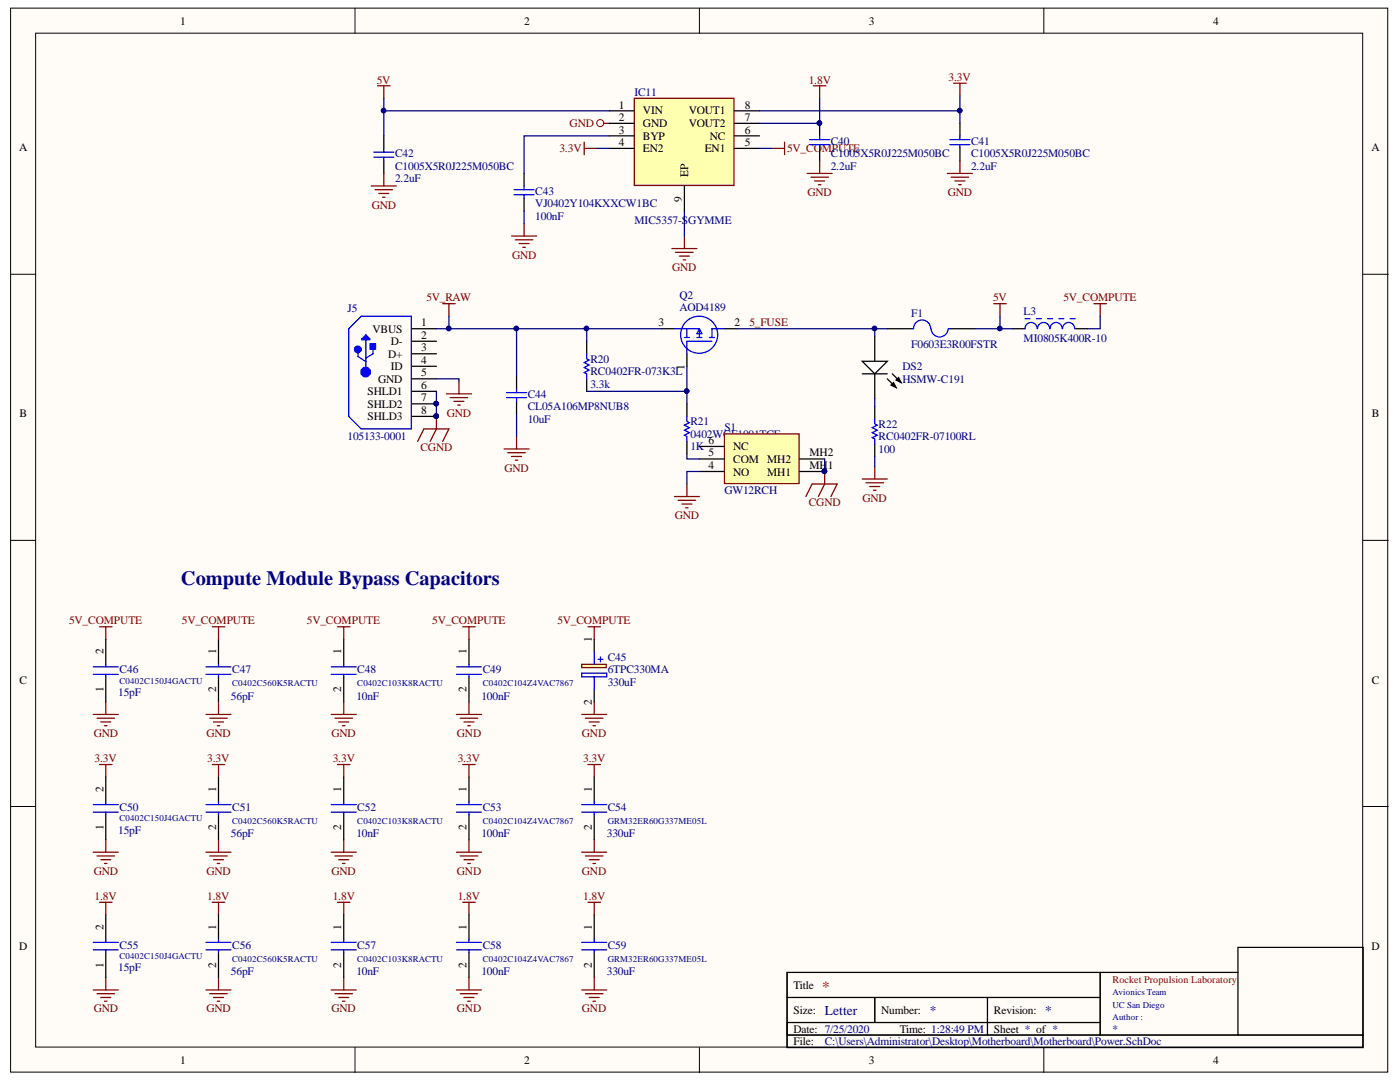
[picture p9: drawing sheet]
<svg xmlns="http://www.w3.org/2000/svg" width="279mm" height="216mm" viewBox="0 0 279 216" stroke-linecap="round" stroke-linejoin="round" font-family="sans-serif">
<defs><g id="words">
<text font-size="4.1" fill="#000080" x="36.1" y="116.7">Compute Module Bypass Capacitors</text>
<text font-size="3.1" fill="#980000" x="164.1" y="197.9">*</text>
<g font-size="2.7" fill="#000080">
<text x="164.6" y="202.4">Letter</text>
<text x="185.6" y="202.4">*</text>
<text x="208.6" y="202.4">*</text>
</g>
<g font-size="2.3">
<text x="35.9" y="4.9">1</text>
<text x="104.6" y="4.9">2</text>
<text x="173.4" y="4.9">3</text>
<text x="242.1" y="4.9">4</text>
<text x="123.5" y="21.7">1</text>
<text x="128.3" y="22.8">VIN</text>
<text x="137.5" y="22.8">VOUT1</text>
<text x="148.6" y="21.7">8</text>
<text x="123.5" y="24.1">2</text>
<text x="123.5" y="26.6">3</text>
<text x="123.5" y="29.1">4</text>
<text x="128.3" y="25.4">GND</text>
<text x="128.3" y="27.9">BYP</text>
<text x="137.5" y="25.4">VOUT2</text>
<text x="141.7" y="27.9">NC</text>
<text x="148.6" y="24.1">7</text>
<text x="148.6" y="26.6">6</text>
<text x="148.6" y="29.1">5</text>
<text x="3.8" y="30.2">A</text>
<text x="128.3" y="30.4">EN2</text>
<text x="137.4" y="35.4" transform="rotate(-90 137.4 35.4)">EP</text>
<text x="140.7" y="30.4">EN1</text>
<text x="273.7" y="30.2">A</text>
<text x="136.1" y="40.3" transform="rotate(-90 136.1 40.3)">9</text>
<text x="84.1" y="65.1">1</text>
<text x="131.4" y="65.1">3</text>
<text x="146.6" y="65.1">2</text>
<text x="74.4" y="66.4">VBUS</text>
<text x="77.5" y="71.4">D+</text>
<text x="78" y="68.8">D-</text>
<text x="84.1" y="67.6">2</text>
<text x="84.1" y="70.1">3</text>
<text x="75.5" y="76.4">GND</text>
<text x="78" y="73.8">ID</text>
<text x="84.1" y="72.6">4</text>
<text x="84.1" y="75.1">5</text>
<text x="84.1" y="77.6">6</text>
<text x="136.6" y="73.7" transform="rotate(-90 136.6 73.7)">1</text>
<text x="3.9" y="83.3">B</text>
<text x="73.3" y="78.8">SHLD1</text>
<text x="73.3" y="81.4">SHLD2</text>
<text x="73.3" y="83.9">SHLD3</text>
<text x="84.1" y="80.1">7</text>
<text x="84.1" y="82.6">8</text>
<text x="273.8" y="83.3">B</text>
<text x="141.4" y="88.6">6</text>
<text x="146.3" y="89.8">NC</text>
<text x="141.4" y="93.6">4</text>
<text x="141.4" y="91.1">5</text>
<text x="146.3" y="94.9">NO</text>
<text x="146.3" y="92.3">COM</text>
<text x="153.1" y="94.9">MH1</text>
<text x="153.1" y="92.3">MH2</text>
<text x="161.6" y="93.6">MH</text>
<text x="161.6" y="91.1">MH2</text>
<text x="165.2" y="93.6">1</text>
<text x="20.6" y="130.6" transform="rotate(-90 20.6 130.6)">2</text>
<text x="43.1" y="130.6" transform="rotate(-90 43.1 130.6)">1</text>
<text x="68.1" y="130.6" transform="rotate(-90 68.1 130.6)">1</text>
<text x="93.1" y="130.6" transform="rotate(-90 93.1 130.6)">1</text>
<text x="118.1" y="128" transform="rotate(-90 118.1 128)">1</text>
<text x="3.9" y="136.4">C</text>
<text x="273.8" y="136.4">C</text>
<text x="20.6" y="138.2" transform="rotate(-90 20.6 138.2)">1</text>
<text x="43.1" y="138.2" transform="rotate(-90 43.1 138.2)">2</text>
<text x="68.1" y="138.2" transform="rotate(-90 68.1 138.2)">2</text>
<text x="93.1" y="138.2" transform="rotate(-90 93.1 138.2)">2</text>
<text x="118.1" y="140.7" transform="rotate(-90 118.1 140.7)">2</text>
<text x="20.6" y="158" transform="rotate(-90 20.6 158)">2</text>
<text x="43.1" y="158" transform="rotate(-90 43.1 158)">1</text>
<text x="68.1" y="158" transform="rotate(-90 68.1 158)">1</text>
<text x="93.1" y="158" transform="rotate(-90 93.1 158)">1</text>
<text x="118.1" y="158" transform="rotate(-90 118.1 158)">1</text>
<text x="20.6" y="165.7" transform="rotate(-90 20.6 165.7)">1</text>
<text x="43.1" y="165.7" transform="rotate(-90 43.1 165.7)">2</text>
<text x="68.1" y="165.7" transform="rotate(-90 68.1 165.7)">2</text>
<text x="93.1" y="165.7" transform="rotate(-90 93.1 165.7)">2</text>
<text x="118.1" y="165.7" transform="rotate(-90 118.1 165.7)">2</text>
<text x="20.6" y="185.5" transform="rotate(-90 20.6 185.5)">2</text>
<text x="43.1" y="185.5" transform="rotate(-90 43.1 185.5)">1</text>
<text x="68.1" y="185.5" transform="rotate(-90 68.1 185.5)">1</text>
<text x="93.1" y="185.5" transform="rotate(-90 93.1 185.5)">1</text>
<text x="118.1" y="185.5" transform="rotate(-90 118.1 185.5)">1</text>
<text x="3.8" y="189.5">D</text>
<text x="273.7" y="189.5">D</text>
<text x="20.6" y="193.1" transform="rotate(-90 20.6 193.1)">1</text>
<text x="43.1" y="193.1" transform="rotate(-90 43.1 193.1)">2</text>
<text x="68.1" y="193.1" transform="rotate(-90 68.1 193.1)">2</text>
<text x="93.1" y="193.1" transform="rotate(-90 93.1 193.1)">2</text>
<text x="118.1" y="193.1" transform="rotate(-90 118.1 193.1)">2</text>
<text x="158.3" y="197.3">Title</text>
<text x="158.3" y="202.3">Size:</text>
<text x="175.9" y="202.3">Number:</text>
<text x="198.4" y="202.3">Revision:</text>
<text x="158.3" y="206.1">Date: 7/25/2020</text>
<text x="158.3" y="208.5">File:</text>
<text x="179.6" y="206.1">Time: 1:28:49 PM</text>
<text x="198.4" y="206.1">Sheet * of *</text>
<text x="35.9" y="212.3">1</text>
<text x="104.6" y="212.3">2</text>
<text x="173.4" y="212.3">3</text>
<text x="242.1" y="212.3">4</text>
</g>
<g font-size="2.3" fill="#800000">
<text x="75.2" y="16.7">5V</text>
<text x="161.4" y="16.7">1.8V</text>
<text x="189.3" y="16.2">3.3V</text>
<text x="113.7" y="25.4">GND</text>
<text x="111.7" y="30.4">3.3V</text>
<text x="157.1" y="30.4">5V_CO</text>
<text x="164" y="30.4">MPUTE</text>
<text x="74.2" y="41.6">GND</text>
<text x="161.1" y="39.2">GND</text>
<text x="189.1" y="39.2">GND</text>
<text x="102.2" y="51.6">GND</text>
<text x="134.2" y="54.1">GND</text>
<text x="85.1" y="60.1">5V_RAW</text>
<text x="149.5" y="65.1">5_FUSE</text>
<text x="198.2" y="60.1">5V</text>
<text x="212.2" y="60.1">5V_COMPUTE</text>
<text x="89.2" y="83.1">GND</text>
<text x="83.9" y="90.1">CGND</text>
<text x="100.7" y="94.1">GND</text>
<text x="161.4" y="101.1">CGND</text>
<text x="172.1" y="100.1">GND</text>
<text x="134.7" y="103.6">GND</text>
<text x="13.8" y="124.6">5V_COMPUTE</text>
<text x="36.3" y="124.6">5V_COMPUTE</text>
<text x="61.2" y="124.6">5V_COMPUTE</text>
<text x="86.3" y="124.6">5V_COMPUTE</text>
<text x="111.2" y="124.6">5V_COMPUTE</text>
<text x="18.7" y="147.1">GND</text>
<text x="41.2" y="147.1">GND</text>
<text x="66.1" y="147.1">GND</text>
<text x="91.2" y="147.1">GND</text>
<text x="116.1" y="147.1">GND</text>
<text x="18.9" y="152">3.3V</text>
<text x="41.4" y="152">3.3V</text>
<text x="66.4" y="152">3.3V</text>
<text x="91.4" y="152">3.3V</text>
<text x="116.4" y="152">3.3V</text>
<text x="18.7" y="174.5">GND</text>
<text x="18.9" y="179.5">1.8V</text>
<text x="41.2" y="174.5">GND</text>
<text x="41.4" y="179.5">1.8V</text>
<text x="66.1" y="174.5">GND</text>
<text x="66.4" y="179.5">1.8V</text>
<text x="91.2" y="174.5">GND</text>
<text x="91.4" y="179.5">1.8V</text>
<text x="116.1" y="174.5">GND</text>
<text x="116.4" y="179.5">1.8V</text>
<text x="18.7" y="202">GND</text>
<text x="41.2" y="202">GND</text>
<text x="66.1" y="202">GND</text>
<text x="91.2" y="202">GND</text>
<text x="116.1" y="202">GND</text>
</g>
<g font-size="2.3" fill="#000080">
<text x="126.6" y="19.1">IC11</text>
<text x="165.8" y="28.8">C40</text>
<text x="193.8" y="28.8">C41</text>
<text x="78.8" y="31.4">C42</text>
<text x="78.8" y="33.8">C1005X5R0J225M050BC</text>
<text x="165.8" y="33.8">2.2uF</text>
<text x="165.8" y="31.4">C1005X5R0J225M050BC</text>
<text x="193.8" y="33.8">2.2uF</text>
<text x="193.8" y="31.4">C1005X5R0J225M050BC</text>
<text x="78.8" y="36.4">2.2uF</text>
<text x="106.8" y="38.9">C43</text>
<text x="106.8" y="41.4">VJ0402Y104KXXCW1BC</text>
<text x="106.8" y="43.9">100nF</text>
<text x="126.6" y="44.7">MIC5357-SGYMME</text>
<text x="135.6" y="59.6">Q2</text>
<text x="69.4" y="62.3">J5</text>
<text x="135.6" y="62.1">AOD4189</text>
<text x="181.9" y="63.3">F1</text>
<text x="204.3" y="62.8">L3</text>
<text x="181.9" y="69.3">F0603E3R00FSTR</text>
<text x="204.3" y="68.3">MI0805K400R-10</text>
<text x="117.8" y="77.4">3.3k</text>
<text x="117.8" y="72.4">R20</text>
<text x="117.8" y="74.8">RC0402FR-073K3L</text>
<text x="180.1" y="73.8">DS2</text>
<text x="180.1" y="76.4">HSMW-C191</text>
<text x="105.3" y="79.3">C44</text>
<text x="105.3" y="81.9">CL05A106MP8NUB8</text>
<text x="69.4" y="87.9">105133-0001</text>
<text x="105.3" y="84.3">10uF</text>
<text x="137.8" y="89.8">1K</text>
<text x="137.8" y="84.8">R21</text>
<text x="137.8" y="87.4">0402WGF1001TCE</text>
<text x="144.6" y="86.1">S1</text>
<text x="175.3" y="85.3">R22</text>
<text x="175.3" y="87.9">RC0402FR-07100RL</text>
<text x="175.3" y="90.3">100</text>
<text x="144.6" y="98.6">GW12RCH</text>
<text x="121.3" y="131.8">C45</text>
<text x="23.9" y="134.3">C46</text>
<text x="46.4" y="134.3">C47</text>
<text x="71.3" y="134.3">C48</text>
<text x="96.3" y="134.3">C49</text>
<text x="121.3" y="136.8">330uF</text>
<text x="121.3" y="134.3">6TPC330MA</text>
<text x="23.6" y="138.9">15pF</text>
<text x="46.1" y="139.6">56pF</text>
<text x="71.1" y="139.6">10nF</text>
<text x="96.1" y="139.6">100nF</text>
<text x="23.9" y="161.9">C50</text>
<text x="46.4" y="161.9">C51</text>
<text x="71.3" y="161.9">C52</text>
<text x="96.3" y="161.9">C53</text>
<text x="121.3" y="161.9">C54</text>
<text x="23.6" y="166.3">15pF</text>
<text x="46.1" y="167.1">56pF</text>
<text x="71.1" y="167.1">10nF</text>
<text x="96.1" y="167.1">100nF</text>
<text x="121.1" y="167.1">330uF</text>
<text x="23.9" y="189.3">C55</text>
<text x="46.4" y="189.3">C56</text>
<text x="71.3" y="189.3">C57</text>
<text x="96.3" y="189.3">C58</text>
<text x="121.3" y="189.3">C59</text>
<text x="23.6" y="193.8">15pF</text>
<text x="46.1" y="194.6">56pF</text>
<text x="71.1" y="194.6">10nF</text>
<text x="96.1" y="194.6">100nF</text>
<text x="121.1" y="194.6">330uF</text>
<text x="164.6" y="208.5">C:\Users\Administrator\Desktop\Motherboard\Motherboard\Power.SchDoc</text>
<text x="222" y="206.1">*</text>
</g>
<text font-size="2" fill="#980000" x="222" y="196.1">Rocket Propulsion Laboratory</text>
<g font-size="1.8" fill="#000080">
<text x="23.9" y="136.4">C0402C150J4GACTU</text>
<text x="46.4" y="136.9">C0402C560K5RACTU</text>
<text x="71.3" y="136.9">C0402C103K8RACTU</text>
<text x="96.3" y="136.9">C0402C104Z4VAC7867</text>
<text x="23.9" y="163.9">C0402C150J4GACTU</text>
<text x="46.4" y="164.4">C0402C560K5RACTU</text>
<text x="71.3" y="164.4">C0402C103K8RACTU</text>
<text x="96.3" y="164.4">C0402C104Z4VAC7867</text>
<text x="121.3" y="164.4">GRM32ER60G337ME05L</text>
<text x="23.9" y="191.4">C0402C150J4GACTU</text>
<text x="46.4" y="191.9">C0402C560K5RACTU</text>
<text x="71.3" y="191.9">C0402C103K8RACTU</text>
<text x="96.3" y="191.9">C0402C104Z4VAC7867</text>
<text x="121.3" y="191.9">GRM32ER60G337ME05L</text>
<text x="222" y="201.2">UC San Diego</text>
<text x="222" y="198.6">Avionics Team</text>
<text x="222" y="203.6">Author :</text>
</g>
</g></defs>
<g fill="#fffcf8" stroke="#000" stroke-width=".2">
<path d="M2.1 1.6h274.9v212.3h-274.9z"/>
<path d="M7.1 6.6h264.9v202.3h-264.9z"/>
</g>
<g fill="none" stroke="#000" stroke-width=".2">
<path d="M70.8 1.6v5M139.6 1.6v5M208.3 1.6v5M2.1 54.7h5M272.1 54.7h5M2.1 107.8h5M272.1 107.8h5M2.1 160.9h5M272.1 160.9h5M157.1 199h62.5M174.6 199v5M197.1 199v7.5"/>
<path d="M219.6 194v12.5M247.1 194h-90v15M70.8 209v5M139.6 209v5M157.1 206.5h115M157.1 204h62.5M208.3 209v5"/>
</g>
<g fill="none" stroke="#000" stroke-width=".25">
<path d="M76.6 27.1v2.5M76.6 32.1v2.5M104.6 34.6v2.5M104.6 39.6v2.5M163.6 24.6v2.5M163.6 29.6v2.5M191.6 24.6v2.5M191.6 29.6v2.5M82.1 65.6h5M82.1 68.1h5M82.1 70.6h5M82.1 73.1h5"/>
<path d="M82.1 75.6h5M82.1 78.1h5M117.1 68.1v2.5M117.1 75.6v2.5M174.6 67.1v5M174.6 74.6v5M177.1 65.6h5M189.6 65.6h5M202.1 65.6h2.5M214.6 65.6h2.5M82.1 80.6h5M82.1 83.1h5"/>
<path d="M137.1 80.6v2.5M137.1 88.1v2.5M174.6 81.1v2.5M174.6 88.6v2.5M157.1 199h62.5M174.6 199v5M197.1 199v7.5M219.6 194v10h-62.5v2.5h90M247.1 194v12.5h25M247.1 194v-5h25v17.5M247.1 194h-90v15h115v-2.5M219.6 204v2.5"/>
</g>
<circle cx="119.8" cy="24.6" r=".7" fill="none" stroke="#800000" stroke-width=".2"/>
<g fill="none" stroke="#800000" stroke-width=".25">
<path d="M75.3 17.1h2.5M76.6 17.1v2.5M162.3 17.1h2.5M163.6 17.1v2.5M190.3 16.6h2.5M191.6 16.6v2.5M74.1 37.1h5M74.8 37.9h3.5M75.6 38.6h2M76.3 39.4h.5M76.6 34.6v2.5M116.6 29.6h2.5"/>
<path d="M116.6 28.4v2.5M120.6 24.6h1M154.1 29.6h2.5M156.6 28.4v2.5M161.1 34.6h5M161.8 35.4h3.5M162.6 36.1h2M163.3 36.9h.5M163.6 32.1v2.5M189.1 34.6h5M189.8 35.4h3.5M190.6 36.1h2"/>
<path d="M191.3 36.9h.5M191.6 32.1v2.5M102.1 47.1h5M102.8 47.9h3.5M103.6 48.6h2M104.3 49.4h.5M104.6 44.6v2.5M134.1 49.6h5M134.8 50.4h3.5M135.6 51.1h2M136.3 51.9h.5M136.6 47.1v2.5"/>
<path d="M88.3 60.6h2.5M89.6 60.6v2.5M198.3 60.6h2.5M199.6 60.6v2.5M218.3 60.6h2.5M219.6 60.6v2.5M83.3 88.1l1.3-2.5h5l-1.3 2.5M87.1 83.1v2.5l-1.3 2.5M160.8 99.1l1.3-2.5h5l-1.3 2.5M164.6 94.1v2.5l-1.3 2.5"/>
</g>
<g fill="none" stroke="#00f" stroke-width=".25">
<path d="M74.6 30.4h4M74.6 31.4h4M76.6 29.6v.8M76.6 31.4v.7M102.6 37.9h4M102.6 38.9h4M104.6 37.1v.8M104.6 38.9v.7M161.6 27.9h4M161.6 28.9h4M163.6 27.1v.8M163.6 28.9v.7"/>
<path d="M189.6 27.9h4M189.6 28.9h4M191.6 27.1v.8M191.6 28.9v.7M69.6 65.6l2.5-2.5h10v22.5h-10l-2.5-2.5zM71.4 70.2v.9l1.6 1.1M72.2 67.6l.8-.8 .8 .8v.2h-1.6zM72.2 67.6h1.4M73 67.8v6.5M73 67l-.4 .4h.8l-.4-.2M74.4 69.4v1.2l-1.4 .8M117.1 70.6v1l.5 .2-1 .5 1 .5-1 .5 1 .5-1 .5 .5 .3v1"/>
<path d="M182.1 65.6h.2M182.3 65.5a1.7 1.7 0 0 1 1.7-1.7 1.7 1.7 0 0 1 1.7 1.8M185.8 65.6a1.7 1.7 0 0 0 1.7 1.6 1.7 1.7 0 0 0 1.7-1.6M189.3 65.6h.3M204.6 63.6h1M206.8 63.6h1M207 65.6a1.2 1.2 0 0 0-1.2-1.3 1.2 1.2 0 0 0-1.2 1.3M209.1 63.6h1M209.5 65.6a1.2 1.2 0 0 0-1.2-1.3 1.2 1.2 0 0 0-1.2 1.3M211.3 63.6h1M212 65.6a1.2 1.2 0 0 0-1.2-1.3 1.2 1.2 0 0 0-1.2 1.3M213.6 63.6h1"/>
<path d="M214.5 65.6a1.2 1.2 0 0 0-1.2-1.3 1.2 1.2 0 0 0-1.2 1.3M137.1 83.1v1l.5 .2-1 .5 1 .5-1 .5 1 .5-1 .5 .5 .3v1M174.6 83.6v1l.5 .2-1 .5 1 .5-1 .5 1 .5-1 .5 .5 .3v1"/>
</g>
<g fill="#000080" stroke="#000080" stroke-width=".2">
<circle cx="163.5" cy="24.6" r=".45"/>
<circle cx="87" cy="80.5" r=".45"/>
<circle cx="87" cy="83" r=".45"/>
<circle cx="164.5" cy="94" r=".45"/>
</g>
<path d="M73.8 68.6h1.1v1.1h-1.1z" fill="#00f" stroke="#00f" stroke-width=".25"/>
<g fill="none" stroke="#00f" stroke-width="1.2">
<circle cx="71.4" cy="69.7" r=".15"/>
<circle cx="73" cy="74.2" r=".45"/>
</g>
<path d="M172.1 72.1h5l-2.5 2.5z" fill="#fff"/>
<path d="M172.1 72.1h5l-2.5 2.5zM172.1 74.6h5M177.1 75.6l1.7 1.7M177.8 76.8l.5-.5 .5 1zM178.1 74.6l1.7 1.7M178.8 75.8l.5-.5 .5 1z" fill="none" stroke="#000" stroke-width=".25"/>
<path d="M177.8 76.8l.5-.5 .5 1zM178.8 75.8l.5-.5 .5 1z" fill="#000"/>
<g fill="none" stroke="#800000" stroke-width=".25">
<path d="M89.1 78.6h5M89.8 79.3h3.5M91.6 76.1v2.5M90.6 80.1h2M91.3 80.8h.5M100.6 89.6h5M101.3 90.3h3.5M102.1 91.1h2M102.8 91.8h.5M103.1 87.1v2.5M134.6 99.1h5M135.3 99.8h3.5"/>
<path d="M137.1 96.6v2.5M172.1 95.6h5M172.8 96.3h3.5M173.6 97.1h2M174.3 97.8h.5M174.6 93.1v2.5M136.1 100.6h2M136.8 101.3h.5"/>
</g>
<path d="M126.6 19.6h19.9v17.4h-19.9z" fill="#ffffb0" stroke="#800000" stroke-width=".25"/>
<g fill="none" stroke="#000" stroke-width=".25">
<path d="M121.6 22.1h5M121.6 24.6h5M121.6 27.1h5M121.6 29.6h5M136.6 37.1v5M146.6 22.1h5M146.6 24.6h5M146.6 27.1h5M146.6 29.6h5M103.1 75.1v2.5M132.1 65.6h2.5M137.1 70.6v2.5"/>
<path d="M144.6 65.6h2.5M103.1 80.1v2.5"/>
</g>
<g fill="none" stroke="#00f" stroke-width=".25">
<path d="M101.1 78.3h4M101.1 79.3h4M103.1 77.6v.7M103.1 79.3v.8M134.6 65.6h5M136.6 67.3h1M137.1 65.6v1.7M139.1 67.3h1M139.6 65.6v1.7M139.6 65.6l.5 1h-1zM141.6 67.3h1M142.1 68.1h-5v2.5"/>
<path d="M144.6 65.6h-2.5v1.7"/>
<circle cx="139.5" cy="66.8" r="3.7"/>
</g>
<path d="M144.6 86.6h14.9v9.9h-14.9z" fill="#ffffb0" stroke="#800000" stroke-width=".25"/>
<g fill="none" stroke="#000" stroke-width=".25">
<path d="M139.6 94.1h5M139.6 91.6h5M139.6 89.1h5M159.6 94.1h5M159.6 91.6h5M21.1 127.6v5M21.1 135.1v5M43.6 127.6v5M43.6 135.1v5M68.6 127.6v5M68.6 135.1v5M93.6 127.6v5"/>
<path d="M93.6 135.1v5M21.1 155.1v5M43.6 155.1v5M68.6 155.1v5M93.6 155.1v5M118.6 155.1v5M21.1 162.6v4.9M43.6 162.6v4.9M68.6 162.6v4.9M93.6 162.6v4.9M118.6 162.6v4.9M21.1 182.5v5"/>
<path d="M21.1 190v5M43.6 182.5v5M43.6 190v5M68.6 182.5v5M68.6 190v5M93.6 182.5v5M93.6 190v5M118.6 182.5v5M118.6 190v5"/>
</g>
<circle cx="164.5" cy="94" r=".45" fill="#000080" stroke="#000080" stroke-width=".2"/>
<g fill="none" stroke="#00f" stroke-width=".25">
<path d="M18.6 133.1h5M18.6 134.6h5M21.1 132.6v.5M21.1 134.6v.5M41.1 133.1h5M41.1 134.6h5M43.6 132.6v.5M43.6 134.6v.5M66.1 133.1h5M66.1 134.6h5M68.6 132.6v.5M68.6 134.6v.5"/>
<path d="M91.1 133.1h5M91.1 134.6h5M93.6 132.6v.5M93.6 134.6v.5M18.6 162.1h5M18.6 160.6h5M21.1 160.1v.5M21.1 162.1v.5M41.1 162.1h5M41.1 160.6h5M43.6 160.1v.5M43.6 162.1v.5"/>
<path d="M66.1 162.1h5M66.1 160.6h5M68.6 160.1v.5M68.6 162.1v.5M91.1 162.1h5M91.1 160.6h5M93.6 160.1v.5M93.6 162.1v.5M116.1 162.1h5M116.1 160.6h5M118.6 160.1v.5M118.6 162.1v.5"/>
<path d="M18.6 188h5M18.6 189.5h5M21.1 187.5v.5M21.1 189.5v.5M41.1 188h5M41.1 189.5h5M43.6 187.5v.5M43.6 189.5v.5M66.1 188h5M66.1 189.5h5M68.6 187.5v.5M68.6 189.5v.5"/>
<path d="M91.1 188h5M91.1 189.5h5M93.6 187.5v.5M93.6 189.5v.5M116.1 188h5M116.1 189.5h5M118.6 187.5v.5M118.6 189.5v.5"/>
</g>
<g fill="none" stroke="#800000" stroke-width=".25">
<path d="M19.9 125.1h2.5M21.1 125.1v2.5M42.4 125.1h2.5M43.6 125.1v2.5M67.3 125.1h2.5M68.6 125.1v2.5M92.3 125.1h2.5M93.6 125.1v2.5M117.3 125.1h2.5M118.6 125.1v2.5M18.6 142.6h5M19.4 143.3h3.5"/>
<path d="M19.9 152.6h2.5M20.1 144.1h2M20.9 144.8h.5M21.1 140.1v2.5M21.1 152.6v2.5M41.1 142.6h5M41.9 143.3h3.5M42.4 152.6h2.5M42.6 144.1h2M43.4 144.8h.5M43.6 140.1v2.5M43.6 152.6v2.5"/>
<path d="M66.1 142.6h5M66.8 143.3h3.5M67.3 152.6h2.5M67.6 144.1h2M68.3 144.8h.5M68.6 140.1v2.5M68.6 152.6v2.5M91.1 142.6h5M91.8 143.3h3.5M92.3 152.6h2.5M92.6 144.1h2M93.3 144.8h.5"/>
<path d="M93.6 140.1v2.5M93.6 152.6v2.5M116.1 142.6h5M116.8 143.3h3.5M117.3 152.6h2.5M117.6 144.1h2M118.3 144.8h.5M118.6 140.1v2.5M118.6 152.6v2.5M18.6 170h5M19.4 170.8h3.5M20.1 171.5h2"/>
<path d="M20.9 172.3h.5M21.1 167.5v2.5M41.1 170h5M41.9 170.8h3.5M42.6 171.5h2M43.4 172.3h.5M43.6 167.5v2.5M66.1 170h5M66.8 170.8h3.5M67.6 171.5h2M68.3 172.3h.5M68.6 167.5v2.5"/>
<path d="M91.1 170h5M91.8 170.8h3.5M92.6 171.5h2M93.3 172.3h.5M93.6 167.5v2.5M116.1 170h5M116.8 170.8h3.5M117.6 171.5h2M118.3 172.3h.5M118.6 167.5v2.5M18.6 197.5h5M19.4 198.3h3.5"/>
<path d="M19.9 180h2.5M20.1 199h2M20.9 199.8h.5M21.1 180v2.5M21.1 195v2.5M41.1 197.5h5M41.9 198.3h3.5M42.4 180h2.5M42.6 199h2M43.4 199.8h.5M43.6 180v2.5M43.6 195v2.5"/>
<path d="M66.1 197.5h5M66.8 198.3h3.5M67.3 180h2.5M67.6 199h2M68.3 199.8h.5M68.6 180v2.5M68.6 195v2.5M91.1 197.5h5M91.8 198.3h3.5M92.3 180h2.5M92.6 199h2M93.3 199.8h.5"/>
<path d="M93.6 180v2.5M93.6 195v2.5M116.1 197.5h5M116.8 198.3h3.5M117.3 180h2.5M117.6 199h2M118.3 199.8h.5M118.6 180v2.5M118.6 195v2.5"/>
</g>
<path d="M116.1 132.6h4.9v.6h-4.9z" fill="#ffffb0" stroke="#800000" stroke-width=".25"/>
<path d="M118.6 127.6v2.5M118.6 137.6v2.5" fill="none" stroke="#000" stroke-width=".25"/>
<path d="M116.1 134.3h5v.8h-5zM118.6 130.1v2.5M118.6 135.1v2.5M119.3 131.6h1M119.8 131.1v1" fill="none" stroke="#00f" stroke-width=".25"/>
<g fill="none" stroke="#000080" stroke-width=".25">
<path d="M76.6 19.6v7.5M163.6 19.6v5h-12M191.6 19.1v3h-40M76.6 22.1h45M119.1 29.6h2.5M121.6 27.1h-17v7.5M151.6 29.6h2.5M191.6 22.1v2.5M104.6 42.1v2.5M136.6 42.1v5M87.1 78.1v5M87.1 75.6h4.5v.5"/>
<path d="M87.1 65.6h30M89.6 63.1v2.5M103.1 65.6v9.5M117.1 78.1h20M132.1 65.6h-15v2.5M137.1 73.1v7.5M147.1 65.6h30M174.6 65.6v1.5M174.6 79.6v1.5M199.6 63.1v2.5h-5M199.6 65.6h2.5M219.6 63.1v2.5h-2.5"/>
<path d="M103.1 82.6v4.5M137.1 90.6v1h2.5M139.6 94.1h-2.5v2.5M164.6 91.6v2.5M174.6 91.1v2"/>
</g>
<g fill="#000080" stroke="#000080" stroke-width=".2">
<circle cx="76.5" cy="22.1" r=".45"/>
<circle cx="163.5" cy="24.6" r=".45"/>
<circle cx="191.5" cy="22.1" r=".45"/>
<circle cx="137" cy="78" r=".45"/>
<circle cx="117" cy="65.5" r=".45"/>
<circle cx="199.5" cy="65.5" r=".45"/>
<circle cx="87" cy="80.5" r=".45"/>
<circle cx="87" cy="83" r=".45"/>
<circle cx="164.5" cy="94" r=".45"/>
<circle cx="174.5" cy="65.5" r=".45"/>
<circle cx="89.5" cy="65.5" r=".45"/>
<circle cx="103" cy="65.5" r=".45"/>
</g>
<use href="#words"/>
</svg>
